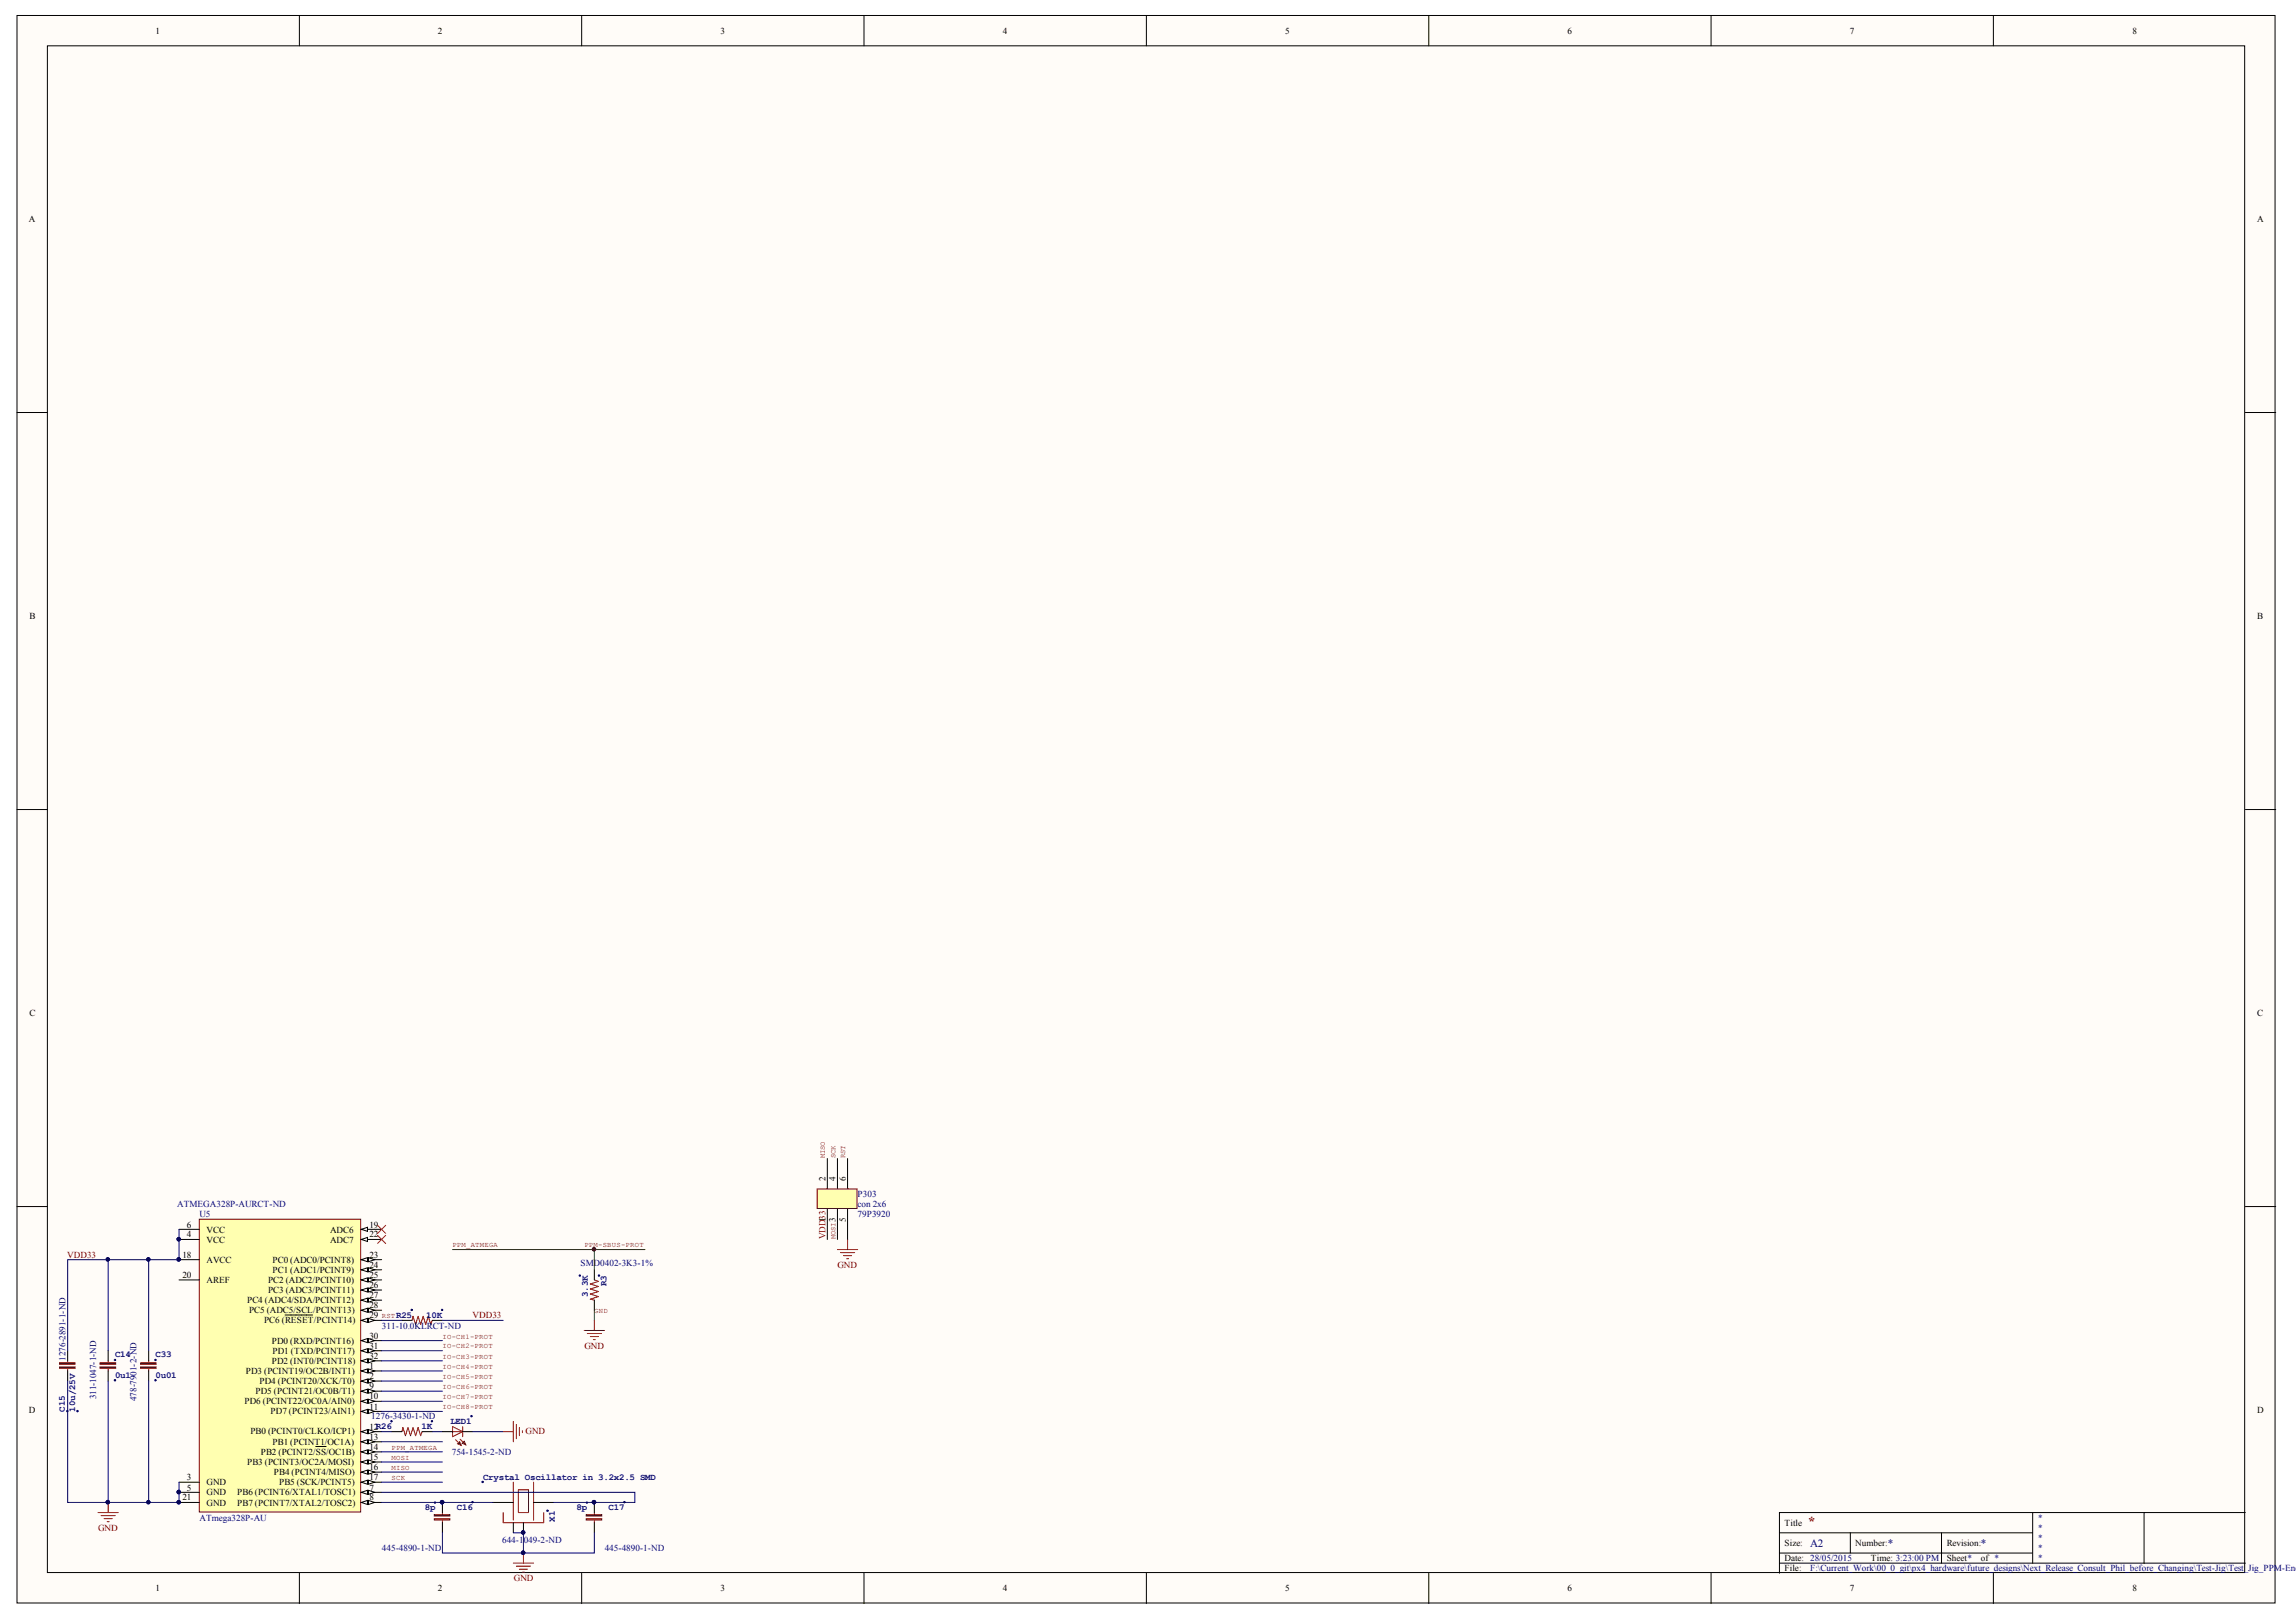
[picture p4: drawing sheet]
<svg xmlns="http://www.w3.org/2000/svg" width="297mm" height="210mm" viewBox="0 0 297 210" stroke-linecap="round" stroke-linejoin="round" font-family="sans-serif">
<defs><g id="words">
<text font-size="1.8" fill="#800000" x="233.8" y="197.5">*</text>
<g font-size="1.4" fill="#000080">
<text x="234.2" y="200.2">A2</text>
<text x="244.2" y="200.2">*</text>
<text x="256.3" y="200.2">*</text>
</g>
<g font-size="1.2">
<text x="20.1" y="4.4">1</text>
<text x="56.7" y="4.4">2</text>
<text x="93.2" y="4.4">3</text>
<text x="129.7" y="4.4">4</text>
<text x="166.3" y="4.4">5</text>
<text x="202.8" y="4.4">6</text>
<text x="239.3" y="4.4">7</text>
<text x="275.9" y="4.4">8</text>
<text x="3.7" y="28.7">A</text>
<text x="292" y="28.7">A</text>
<text x="3.8" y="80.1">B</text>
<text x="292" y="80.1">B</text>
<text x="3.8" y="131.5">C</text>
<text x="292" y="131.5">C</text>
<text x="106.8" y="152.8" transform="rotate(-90 106.8 152.8)">2</text>
<text x="108.1" y="152.8" transform="rotate(-90 108.1 152.8)">4</text>
<text x="109.4" y="152.8" transform="rotate(-90 109.4 152.8)">6</text>
<text x="24.2" y="158.9">6</text>
<text x="24.2" y="160.1">4</text>
<text x="26.7" y="159.5">VCC</text>
<text x="26.7" y="160.8">VCC</text>
<text x="42.7" y="159.5">ADC6</text>
<text x="42.7" y="160.8">ADC7</text>
<text x="47.8" y="158.9">19</text>
<text x="47.8" y="160.1">22</text>
<text x="108.1" y="158.1" transform="rotate(-90 108.1 158.1)">3</text>
<text x="109.4" y="158.1" transform="rotate(-90 109.4 158.1)">5</text>
<text x="23.6" y="162.7">18</text>
<text x="23.6" y="165.4">20</text>
<text x="26.7" y="163.4">AVCC</text>
<text x="26.7" y="166">AREF</text>
<text x="34.7" y="166">PC2 (ADC2/PCINT10)</text>
<text x="34.7" y="167.3">PC3 (ADC3/PCINT11)</text>
<text x="35.3" y="163.4">PC0 (ADC0/PCINT8)</text>
<text x="35.3" y="164.7">PC1 (ADC1/PCINT9)</text>
<text x="47.8" y="162.7">23</text>
<text x="47.8" y="164.1">24</text>
<text x="47.8" y="165.4">25</text>
<text x="47.8" y="166.7">26</text>
<text x="47.8" y="168">27</text>
<text x="32" y="168.7">PC4 (ADC4/SDA/PCINT12)</text>
<text x="32.2" y="169.9">PC5 (ADC5/SCL/PCINT13)</text>
<text x="34.2" y="171.3">PC6 (RESET/PCINT14)</text>
<text x="35.2" y="173.9">PD0 (RXD/PCINT16)</text>
<text x="47.8" y="170.6">29</text>
<text x="47.8" y="173.2">30</text>
<text x="47.8" y="169.3">28</text>
<text x="31.8" y="177.8">PD3 (PCINT19/OC2B/INT1)</text>
<text x="33.6" y="179.1">PD4 (PCINT20/XCK/T0)</text>
<text x="35.2" y="176.5">PD2 (INT0/PCINT18)</text>
<text x="35.3" y="175.2">PD1 (TXD/PCINT17)</text>
<text x="47.8" y="174.6">31</text>
<text x="47.8" y="175.8">32</text>
<text x="47.8" y="178.5">2</text>
<text x="47.8" y="179.8">9</text>
<text x="47.8" y="177.2">1</text>
<text x="3.7" y="182.8">D</text>
<text x="31.6" y="181.8">PD6 (PCINT22/OC0A/AIN0)</text>
<text x="32.4" y="185.6">PB0 (PCINT0/CLKO/ICP1)</text>
<text x="33.1" y="180.4">PD5 (PCINT21/OC0B/T1)</text>
<text x="35" y="183">PD7 (PCINT23/AIN1)</text>
<text x="47.8" y="181.1">10</text>
<text x="47.8" y="182.4">11</text>
<text x="47.8" y="185">12R26</text>
<text x="292" y="182.8">D</text>
<text x="24.2" y="191.6">3</text>
<text x="32" y="189.6">PB3 (PCINT3/OC2A/MOSI)</text>
<text x="33.7" y="188.3">PB2 (PCINT2/SS/OC1B)</text>
<text x="35.3" y="187">PB1 (PCINT1/OC1A)</text>
<text x="35.4" y="190.9">PB4 (PCINT4/MISO)</text>
<text x="47.8" y="186.3">13</text>
<text x="47.8" y="187.7">14</text>
<text x="47.8" y="188.9">15</text>
<text x="47.8" y="190.3">16</text>
<text x="47.8" y="191.6">17</text>
<text x="23.6" y="194.2">21</text>
<text x="24.2" y="192.9">5</text>
<text x="26.7" y="193.5">GND</text>
<text x="26.7" y="194.8">GND</text>
<text x="26.7" y="192.2">GND</text>
<text x="30.7" y="193.5">PB6 (PCINT6/XTAL1/TOSC1)</text>
<text x="30.7" y="194.8">PB7 (PCINT7/XTAL2/TOSC2)</text>
<text x="36.1" y="192.2">PB5 (SCK/PCINT5)</text>
<text x="47.8" y="192.9">7</text>
<text x="47.8" y="194.2">8</text>
<text x="230.9" y="197.5">Title</text>
<text x="230.9" y="200.1">Size:</text>
<text x="230.9" y="202">Date: 28/05/2015</text>
<text x="230.9" y="203.3">File:</text>
<text x="240" y="200.1">Number:</text>
<text x="242" y="202">Time: 3:23:00 PM</text>
<text x="251.9" y="200.1">Revision:</text>
<text x="251.9" y="202">Sheet*</text>
<text x="256.3" y="202">of *</text>
<text x="20.1" y="205.9">1</text>
<text x="56.7" y="205.9">2</text>
<text x="93.2" y="205.9">3</text>
<text x="129.7" y="205.9">4</text>
<text x="166.3" y="205.9">5</text>
<text x="202.8" y="205.9">6</text>
<text x="239.3" y="205.9">7</text>
<text x="275.9" y="205.9">8</text>
</g>
<g font-size="1.2" fill="#000080">
<text x="111" y="154.9">P303</text>
<text x="22.9" y="156.2">ATMEGA328P-AURCT-ND</text>
<text x="25.8" y="157.5">U5</text>
<text x="111" y="157.5">79P3920</text>
<text x="111" y="156.2">con 2x6</text>
<text x="75.1" y="163.8">SMD0402-3K3-1%</text>
<text x="76" y="167.9" transform="rotate(-90 76 167.9)">3.3K</text>
<text x="78.5" y="166.5" transform="rotate(-90 78.5 166.5)">R3</text>
<text x="49.4" y="171.9">311-10.0KLRCT-ND</text>
<text x="51.3" y="170.5">R25</text>
<text x="55.1" y="170.5">10K</text>
<text x="8.5" y="176.1" transform="rotate(-90 8.5 176.1)">1276-2891-1-ND</text>
<text x="14.9" y="175.7">C14</text>
<text x="14.9" y="178.3">0u1</text>
<text x="20.1" y="175.7">C33</text>
<text x="20.1" y="178.3">0u01</text>
<text x="8.4" y="182.7" transform="rotate(-90 8.4 182.7)">C15</text>
<text x="9.7" y="182.7" transform="rotate(-90 9.7 182.7)">10u/25V</text>
<text x="12.4" y="181.1" transform="rotate(-90 12.4 181.1)">311-1047-1-ND</text>
<text x="17.7" y="181.3" transform="rotate(-90 17.7 181.3)">478-7901-2-ND</text>
<text x="48" y="183.7">1276-3430-1-ND</text>
<text x="54.5" y="185">1K</text>
<text x="58.3" y="184.3">LED1</text>
<text x="58.4" y="188.3">754-1545-2-ND</text>
<text x="62.5" y="191.5">Crystal Oscillator in 3.2x2.5 SMD</text>
<text x="25.8" y="196.8">ATmega328P-AU</text>
<text x="55" y="195.4">8p</text>
<text x="59.1" y="195.4">C16</text>
<text x="71.8" y="197" transform="rotate(-90 71.8 197)">X1</text>
<text x="74.6" y="195.4">8p</text>
<text x="78.7" y="195.4">C17</text>
<text x="263.6" y="196.8">*</text>
<text x="49.4" y="200.8">445-4890-1-ND</text>
<text x="65" y="199.7">644-1049-2-ND</text>
<text x="78.2" y="200.8">445-4890-1-ND</text>
<text x="234.2" y="203.3">F:\Current_Work\00_0_git\px4_hardware\future_designs\Next_Release_Consult_Phil_before_Changing\Test-Jig\Test_Jig_PPM-Enco</text>
<text x="263.6" y="198.1">*</text>
<text x="263.6" y="199.4">*</text>
<text x="263.6" y="200.8">*</text>
<text x="263.6" y="202">*</text>
</g>
<g font-size="1.2" fill="#800000">
<text x="106.8" y="160.4" transform="rotate(-90 106.8 160.4)">VDD133</text>
<text x="8.7" y="162.7">VDD33</text>
<text x="108.3" y="164.1">GND</text>
<text x="61.1" y="170.6">VDD33</text>
<text x="75.6" y="174.6">GND</text>
<text x="68" y="185.6">GND</text>
<text x="12.7" y="198.1">GND</text>
<text x="66.5" y="204.6">GND</text>
</g>
<g font-size=".9" fill="#800000">
<text x="106.7" y="149.9" transform="rotate(-90 106.7 149.9)">MISO</text>
<text x="108.1" y="149.9" transform="rotate(-90 108.1 149.9)">SCK</text>
<text x="109.4" y="149.9" transform="rotate(-90 109.4 149.9)">RST</text>
<text x="58.5" y="161.4">PPM_ATMEGA</text>
<text x="75.6" y="161.4">PPM-SBUS-PROT</text>
<text x="108.1" y="160.4" transform="rotate(-90 108.1 160.4)">MOSI</text>
<text x="49.4" y="170.6">RST</text>
<text x="57.3" y="173.2">IO-CH1-PROT</text>
<text x="76.9" y="169.9">GND</text>
<text x="57.3" y="179.7">IO-CH6-PROT</text>
<text x="57.3" y="177.1">IO-CH4-PROT</text>
<text x="57.3" y="178.5">IO-CH5-PROT</text>
<text x="57.3" y="175.8">IO-CH3-PROT</text>
<text x="57.3" y="174.5">IO-CH2-PROT</text>
<text x="57.3" y="182.3">IO-CH8-PROT</text>
<text x="57.3" y="181.1">IO-CH7-PROT</text>
<text x="50.7" y="190.2">MISO</text>
<text x="50.7" y="191.6">SCK</text>
<text x="50.7" y="188.9">MOSI</text>
<text x="50.7" y="187.6">PPM_ATMEGA</text>
</g>
</g></defs>
<g fill="#fffcf8" stroke="#000" stroke-width=".13">
<path d="M2.2 2h292.1v205.4h-292.1z"/>
<path d="M6.1 5.9h284.3v197.6h-284.3z"/>
</g>
<g fill="none" stroke="#000" stroke-width=".13">
<path d="M38.7 2v3.9M75.3 2v3.9M111.8 2v3.9M148.3 2v3.9M184.8 2v3.9M221.4 2v3.9M257.9 2v3.9M2.2 53.4h3.9M290.5 53.4h3.9M2.2 104.8h3.9M290.5 104.8h3.9M2.2 156.1h3.9"/>
<path d="M290.5 156.1h3.9M76.9 164.3v1.3M76.9 168.3v1.3M230.2 198.4h32.8M239.4 198.4v2.6M251.2 198.4v3.9M263 195.7v6.6M277.4 195.7h-47.2v7.9M290.5 195.7h-13.1v6.6M38.7 203.6v3.9M75.3 203.6v3.9M111.8 203.6v3.9"/>
<path d="M148.3 203.6v3.9M184.8 203.6v3.9M221.4 203.6v3.9M230.2 202.3h60.3M230.2 201h32.8M257.9 203.6v3.9"/>
</g>
<g fill="#000080" stroke="#000080" stroke-width=".13">
<circle cx="76.8" cy="161.7" r=".22"/>
<circle cx="77.5" cy="165.1" r=".09"/>
<circle cx="75" cy="165.1" r=".09"/>
</g>
<path d="M76.9 165.6l.5 .2-1 .4 1 .3-1 .3 1 .3-1 .4 1 .3-1 .3 .5 .2" fill="none" stroke="#800000" stroke-width=".13"/>
<path d="M58.5 161.7h24.9M76.9 161.7v2.6M76.9 169.6v1.3" fill="none" stroke="#008000" stroke-width=".13"/>
<circle cx="76.8" cy="161.7" r=".22" fill="#800000" stroke="#800000" stroke-width=".13"/>
<path d="M25.8 157.8h20.9v37.9h-20.9z" fill="#ffffb0" stroke="#800000" stroke-width=".13"/>
<path d="M46.8 170.9h2.6" fill="none" stroke="#000" stroke-width=".13"/>
<path d="M46.8 170.9l.7-.3v.5z" fill="#fffcf8"/>
<path d="M46.8 170.9l.7-.3v.5z" fill="none" stroke="#000" stroke-width=".13"/>
<path d="M47.7 170.6l.8 .3-.8 .2z" fill="#fffcf8"/>
<path d="M36.9 170.2h3.5M46.8 173.5h2.6M47.7 170.6l.8 .3-.8 .2z" fill="none" stroke="#000" stroke-width=".13"/>
<path d="M46.8 173.5l.7-.3v.5z" fill="#fffcf8"/>
<path d="M46.8 173.5l.7-.3v.5z" fill="none" stroke="#000" stroke-width=".13"/>
<path d="M47.7 173.2l.8 .3-.8 .2z" fill="#fffcf8"/>
<path d="M46.8 174.8h2.6M47.7 173.2l.8 .3-.8 .2z" fill="none" stroke="#000" stroke-width=".13"/>
<path d="M46.8 174.8l.7-.3v.6z" fill="#fffcf8"/>
<path d="M46.8 174.8l.7-.3v.6z" fill="none" stroke="#000" stroke-width=".13"/>
<path d="M47.7 174.5l.8 .3-.8 .3z" fill="#fffcf8"/>
<path d="M46.8 176.1h2.6M47.7 174.5l.8 .3-.8 .3z" fill="none" stroke="#000" stroke-width=".13"/>
<path d="M46.8 176.1l.7-.3v.6z" fill="#fffcf8"/>
<path d="M46.8 176.1l.7-.3v.6z" fill="none" stroke="#000" stroke-width=".13"/>
<path d="M47.7 175.8l.8 .3-.8 .3z" fill="#fffcf8"/>
<path d="M46.8 178.7h2.6M47.7 175.8l.8 .3-.8 .3z" fill="none" stroke="#000" stroke-width=".13"/>
<path d="M46.8 178.7l.7-.2v.5z" fill="#fffcf8"/>
<path d="M46.8 178.7l.7-.2v.5z" fill="none" stroke="#000" stroke-width=".13"/>
<path d="M47.7 178.5l.8 .2-.8 .3z" fill="#fffcf8"/>
<path d="M23.2 159.1h2.6M47.7 178.5l.8 .2-.8 .3zM23.2 193.1h2.6M46.8 193.1h2.6" fill="none" stroke="#000" stroke-width=".13"/>
<circle cx="23.1" cy="193.1" r=".22" fill="#000080" stroke="#000080" stroke-width=".13"/>
<path d="M46.8 193.1l.7-.2v.5z" fill="#fffcf8"/>
<path d="M46.8 193.1l.7-.2v.5z" fill="none" stroke="#000" stroke-width=".13"/>
<path d="M47.7 192.9l.8 .2-.8 .3z" fill="#fffcf8"/>
<path d="M46.8 194.4h2.6M47.7 192.9l.8 .2-.8 .3z" fill="none" stroke="#000" stroke-width=".13"/>
<path d="M46.8 194.4l.7-.2v.5z" fill="#fffcf8"/>
<path d="M46.8 194.4l.7-.2v.5z" fill="none" stroke="#000" stroke-width=".13"/>
<path d="M47.7 194.2l.8 .2-.8 .3z" fill="#fffcf8"/>
<path d="M46.8 180h2.6M47.7 194.2l.8 .2-.8 .3z" fill="none" stroke="#000" stroke-width=".13"/>
<path d="M46.8 180l.7-.2v.5z" fill="#fffcf8"/>
<path d="M46.8 180l.7-.2v.5z" fill="none" stroke="#000" stroke-width=".13"/>
<path d="M47.7 179.8l.8 .2-.8 .3z" fill="#fffcf8"/>
<path d="M47.7 179.8l.8 .2-.8 .3zM46.8 181.3h2.6" fill="none" stroke="#000" stroke-width=".13"/>
<path d="M46.8 181.3l.7-.2v.5z" fill="#fffcf8"/>
<path d="M46.8 181.3l.7-.2v.5z" fill="none" stroke="#000" stroke-width=".13"/>
<path d="M47.7 181.1l.8 .2-.8 .3z" fill="#fffcf8"/>
<path d="M46.8 182.7h2.6M47.7 181.1l.8 .2-.8 .3z" fill="none" stroke="#000" stroke-width=".13"/>
<path d="M46.8 182.7l.7-.3v.5z" fill="#fffcf8"/>
<path d="M46.8 182.7l.7-.3v.5z" fill="none" stroke="#000" stroke-width=".13"/>
<path d="M47.7 182.4l.8 .3-.8 .2z" fill="#fffcf8"/>
<path d="M46.8 185.3h2.6M47.7 182.4l.8 .3-.8 .2z" fill="none" stroke="#000" stroke-width=".13"/>
<path d="M46.8 185.3l.7-.3v.5z" fill="#fffcf8"/>
<path d="M46.8 185.3l.7-.3v.5z" fill="none" stroke="#000" stroke-width=".13"/>
<path d="M47.7 185l.8 .3-.8 .2z" fill="#fffcf8"/>
<path d="M46.8 186.6h2.6M47.7 185l.8 .3-.8 .2z" fill="none" stroke="#000" stroke-width=".13"/>
<path d="M46.8 186.6l.7-.3v.5z" fill="#fffcf8"/>
<path d="M46.8 186.6l.7-.3v.5z" fill="none" stroke="#000" stroke-width=".13"/>
<path d="M47.7 186.3l.8 .3-.8 .2z" fill="#fffcf8"/>
<path d="M46.8 187.9h2.6M47.7 186.3l.8 .3-.8 .2z" fill="none" stroke="#000" stroke-width=".13"/>
<path d="M46.8 187.9l.7-.3v.5z" fill="#fffcf8"/>
<path d="M46.8 187.9l.7-.3v.5z" fill="none" stroke="#000" stroke-width=".13"/>
<path d="M47.7 187.6l.8 .3-.8 .2z" fill="#fffcf8"/>
<path d="M40.8 187.2h1.4M46.8 189.2h2.6M47.7 187.6l.8 .3-.8 .2z" fill="none" stroke="#000" stroke-width=".13"/>
<path d="M46.8 189.2l.7-.3v.6z" fill="#fffcf8"/>
<path d="M46.8 189.2l.7-.3v.6z" fill="none" stroke="#000" stroke-width=".13"/>
<path d="M47.7 188.9l.8 .3-.8 .3z" fill="#fffcf8"/>
<path d="M46.8 190.5h2.6M47.7 188.9l.8 .3-.8 .3z" fill="none" stroke="#000" stroke-width=".13"/>
<path d="M46.8 190.5l.7-.3v.6z" fill="#fffcf8"/>
<path d="M46.8 190.5l.7-.3v.6z" fill="none" stroke="#000" stroke-width=".13"/>
<path d="M47.7 190.2l.8 .3-.8 .3z" fill="#fffcf8"/>
<path d="M46.8 191.8h2.6M47.7 190.2l.8 .3-.8 .3z" fill="none" stroke="#000" stroke-width=".13"/>
<path d="M46.8 191.8l.7-.2v.5z" fill="#fffcf8"/>
<path d="M46.8 191.8l.7-.2v.5z" fill="none" stroke="#000" stroke-width=".13"/>
<path d="M47.7 191.6l.8 .2-.8 .3z" fill="#fffcf8"/>
<path d="M23.2 163h2.6M23.2 165.6h2.6M46.8 163h2.6M23.2 194.4h2.6M47.7 191.6l.8 .2-.8 .3z" fill="none" stroke="#000" stroke-width=".13"/>
<g fill="#000080" stroke="#000080" stroke-width=".13">
<circle cx="23.1" cy="163" r=".22"/>
<circle cx="23.1" cy="194.4" r=".22"/>
</g>
<path d="M46.8 163l.7-.2v.5z" fill="#fffcf8"/>
<path d="M46.8 163l.7-.2v.5z" fill="none" stroke="#000" stroke-width=".13"/>
<path d="M47.7 162.8l.8 .2-.8 .3z" fill="#fffcf8"/>
<path d="M46.8 164.3h2.6M47.7 162.8l.8 .2-.8 .3z" fill="none" stroke="#000" stroke-width=".13"/>
<path d="M46.8 164.3l.7-.2v.5z" fill="#fffcf8"/>
<path d="M46.8 164.3l.7-.2v.5z" fill="none" stroke="#000" stroke-width=".13"/>
<path d="M47.7 164.1l.8 .2-.8 .3z" fill="#fffcf8"/>
<path d="M46.8 165.6h2.6M47.7 164.1l.8 .2-.8 .3z" fill="none" stroke="#000" stroke-width=".13"/>
<path d="M46.8 165.6l.7-.2v.5z" fill="#fffcf8"/>
<path d="M46.8 165.6l.7-.2v.5z" fill="none" stroke="#000" stroke-width=".13"/>
<path d="M47.7 165.4l.8 .2-.8 .3z" fill="#fffcf8"/>
<path d="M46.8 166.9h2.6M47.7 165.4l.8 .2-.8 .3z" fill="none" stroke="#000" stroke-width=".13"/>
<path d="M46.8 166.9l.7-.2v.5z" fill="#fffcf8"/>
<path d="M46.8 166.9l.7-.2v.5z" fill="none" stroke="#000" stroke-width=".13"/>
<path d="M47.7 166.7l.8 .2-.8 .3z" fill="#fffcf8"/>
<path d="M46.8 168.3h2.6M47.7 166.7l.8 .2-.8 .3z" fill="none" stroke="#000" stroke-width=".13"/>
<path d="M46.8 168.3l.7-.3v.5z" fill="#fffcf8"/>
<path d="M46.8 168.3l.7-.3v.5z" fill="none" stroke="#000" stroke-width=".13"/>
<path d="M47.7 168l.8 .3-.8 .2z" fill="#fffcf8"/>
<path d="M46.8 169.6h2.6M47.7 168l.8 .3-.8 .2z" fill="none" stroke="#000" stroke-width=".13"/>
<path d="M46.8 169.6l.7-.3v.5z" fill="#fffcf8"/>
<path d="M46.8 169.6l.7-.3v.5z" fill="none" stroke="#000" stroke-width=".13"/>
<path d="M47.7 169.3l.8 .3-.8 .2z" fill="#fffcf8"/>
<path d="M46.8 159.1h2.6M23.2 160.4h2.6M47.7 169.3l.8 .3-.8 .2zM23.2 191.8h2.6" fill="none" stroke="#000" stroke-width=".13"/>
<circle cx="23.1" cy="160.4" r=".22" fill="#000080" stroke="#000080" stroke-width=".13"/>
<path d="M46.8 159.1l.7-.3v.5z" fill="#fffcf8"/>
<path d="M46.8 159.1l.7-.3v.5zM46.8 160.4h2.6" fill="none" stroke="#000" stroke-width=".13"/>
<path d="M46.8 160.4l.7-.3v.6z" fill="#fffcf8"/>
<path d="M46.8 160.4l.7-.3v.6zM46.8 177.4h2.6" fill="none" stroke="#000" stroke-width=".13"/>
<path d="M46.8 177.4l.7-.2v.5z" fill="#fffcf8"/>
<path d="M46.8 177.4l.7-.2v.5z" fill="none" stroke="#000" stroke-width=".13"/>
<path d="M47.7 177.2l.8 .2-.8 .3z" fill="#fffcf8"/>
<g fill="none" stroke="#000" stroke-width=".13">
<path d="M8.8 174.8v1.3M8.8 177.4v1.3M14 174.8v1.3M14 177.4v1.3M19.2 174.8v1.3M19.2 177.4v1.3M47.7 177.2l.8 .2-.8 .3zM52 170.9h1.3M55.9 170.9h1.3M50.7 185.3h1.3M54.6 185.3h1.3M57.2 194.4v1.3"/>
<path d="M57.2 197.1v1.3M63.8 194.4h2.6M66.4 197.1v1.3M67.7 197.1v1.3M69 194.4h2.7M76.9 194.4v1.3M76.9 197.1v1.3"/>
</g>
<g fill="#000080" stroke="#000080" stroke-width=".13">
<circle cx="23.1" cy="193.1" r=".22"/>
<circle cx="23.1" cy="163" r=".22"/>
<circle cx="23.1" cy="194.4" r=".22"/>
<circle cx="23.1" cy="160.4" r=".22"/>
<circle cx="53.3" cy="169.5" r=".09"/>
<circle cx="57.2" cy="169.5" r=".09"/>
<circle cx="14.9" cy="176" r=".09"/>
<circle cx="14.9" cy="178.6" r=".09"/>
<circle cx="20.1" cy="176" r=".09"/>
<circle cx="20.1" cy="178.6" r=".09"/>
<circle cx="8.7" cy="182.6" r=".09"/>
<circle cx="10" cy="182.6" r=".09"/>
<circle cx="67.7" cy="198.3" r=".22"/>
<circle cx="70.8" cy="195.5" r=".09"/>
<circle cx="62.4" cy="191.8" r=".09"/>
<circle cx="76.8" cy="194.4" r=".22"/>
<circle cx="57.2" cy="194.4" r=".22"/>
<circle cx="67.7" cy="200.9" r=".22"/>
<circle cx="61.1" cy="194.4" r=".09"/>
<circle cx="56.3" cy="194.5" r=".09"/>
<circle cx="80.8" cy="194.4" r=".09"/>
<circle cx="75.9" cy="194.5" r=".09"/>
<circle cx="13.9" cy="163" r=".22"/>
<circle cx="19.2" cy="163" r=".22"/>
<circle cx="13.9" cy="194.4" r=".22"/>
<circle cx="19.2" cy="194.4" r=".22"/>
<circle cx="50.6" cy="183.9" r=".09"/>
<circle cx="55.9" cy="183.9" r=".09"/>
</g>
<g fill="none" stroke="#000080" stroke-width=".13">
<path d="M23.2 159.1v3.9h-14.4v11.8M8.8 178.7v15.7h14.4v-2.6M14 163v11.8M14 178.7v15.7M19.2 163v11.8M19.2 178.7v15.7M49.4 178.7h7.8M49.4 177.4h7.8M49.4 176.1h7.8M49.4 174.8h7.8M49.4 173.5h7.8M49.4 170.9h2.6"/>
<path d="M57.2 170.9h7.9M49.4 193.1h32.7v1.3h-10.4M49.4 194.4h14.4M49.4 182.7h7.8M49.4 181.3h7.8M49.4 180h7.8M49.4 186.6h7.8M49.4 187.9h7.8M49.4 189.2h7.8M49.4 190.5h7.8M49.4 191.8h7.8M49.4 185.3h1.3"/>
<path d="M55.9 185.3h1.3M57.2 198.4v2.6h19.7v-2.6M66.4 198.4h1.3v2.6"/>
</g>
<g fill="none" stroke="#800000" stroke-width=".13">
<path d="M8.8 176.1v.3M8.8 177.2v.2M14 176.1v.3M14 177.2v.2M19.2 176.1v.3M19.2 177.2v.2M53.3 170.9l.1-.6 .4 1.1 .3-1.1 .3 1.1 .3-1.1 .4 1.1 .3-1.1 .3 1.1 .2-.5M12.7 195.7h2.6M13.1 196.1h1.8M13.5 196.5h1M13.9 196.9h.2M14 194.4v1.3"/>
<path d="M52 185.3l.1-.6 .4 1.1 .3-1.1 .3 1.1 .3-1.1 .4 1.1 .3-1.1 .3 1.1 .2-.5M57.2 195.7v.3M57.2 196.8v.3M58.5 184.6l1.4 .7-1.4 .6zM58.5 185.3h1.4M58.9 186.3l.8 .7M59.5 186.3l.8 .7M59.9 184.6v1.3M65.1 195.7v1.4h5.2v-1.4M66.4 191.8v4.9M67.1 192.8h1.3v2.9h-1.3zM69 191.8v4.9"/>
<path d="M76.9 195.7v.3M76.9 196.8v.3M66.4 202.3h2.6M66.8 202.7h1.8M67.2 203.1h1M67.6 203.5h.3M67.7 201v1.3"/>
</g>
<g fill="#800000" stroke="#800000" stroke-width=".13">
<path d="M12.9 176.9h2.1v.2h-2.1z"/>
<path d="M12.9 176.4h2.1v.2h-2.1z"/>
<path d="M18.2 176.9h2v.2h-2z"/>
<path d="M18.2 176.4h2v.2h-2z"/>
<path d="M7.7 176.9h2v.2h-2z"/>
<path d="M7.7 176.4h2v.2h-2z"/>
<path d="M56.2 196h2v.2h-2z"/>
<path d="M56.2 196.5h2v.2h-2z"/>
<path d="M75.8 196h2v.2h-2z"/>
<path d="M75.8 196.5h2v.2h-2z"/>
</g>
<path d="M59.2 186.8l.3-.2 .2 .4z" fill="#800000"/>
<path d="M59.2 186.8l.3-.2 .2 .4z" fill="none" stroke="#800000" stroke-width=".13"/>
<path d="M59.8 186.8l.3-.3 .2 .5z" fill="#800000"/>
<path d="M75.6 172.2h2.6M76 172.6h1.8M76.4 173h1M76.8 173.4h.2M76.9 170.9v1.3M59.8 186.8l.3-.3 .2 .5zM65.1 185.3h1.3M66.4 184v2.6M66.8 184.4v1.8M67.2 184.7v1.1M67.6 185.1v.3" fill="none" stroke="#800000" stroke-width=".13"/>
<path d="M107 149.9v4M107 156.5v3.9M108.3 149.9v4M108.3 156.5v3.9M109.7 149.9v4M109.7 156.5v3.9M57.2 185.3h1.3M59.9 185.3h1.3" fill="none" stroke="#000" stroke-width=".13"/>
<circle cx="61" cy="183.3" r=".09" fill="#000080" stroke="#000080" stroke-width=".13"/>
<path d="M61.2 185.3h3.9" fill="none" stroke="#000080" stroke-width=".13"/>
<path d="M48.8 158.6l1.1 1M48.8 159.9l1.1 1M49.9 158.6l-1.1 1M49.9 159.9l-1.1 1" fill="none" stroke="#f00" stroke-width=".13"/>
<path d="M105.7 153.9h5.2v2.5h-5.2z" fill="#ffffb0" stroke="#800000" stroke-width=".13"/>
<path d="M108.3 161.7h2.7M108.7 162.1h1.9M109.1 162.5h1.1M109.5 162.9h.3M109.7 160.4v1.3" fill="none" stroke="#800000" stroke-width=".13"/>
<use href="#words"/>
</svg>
